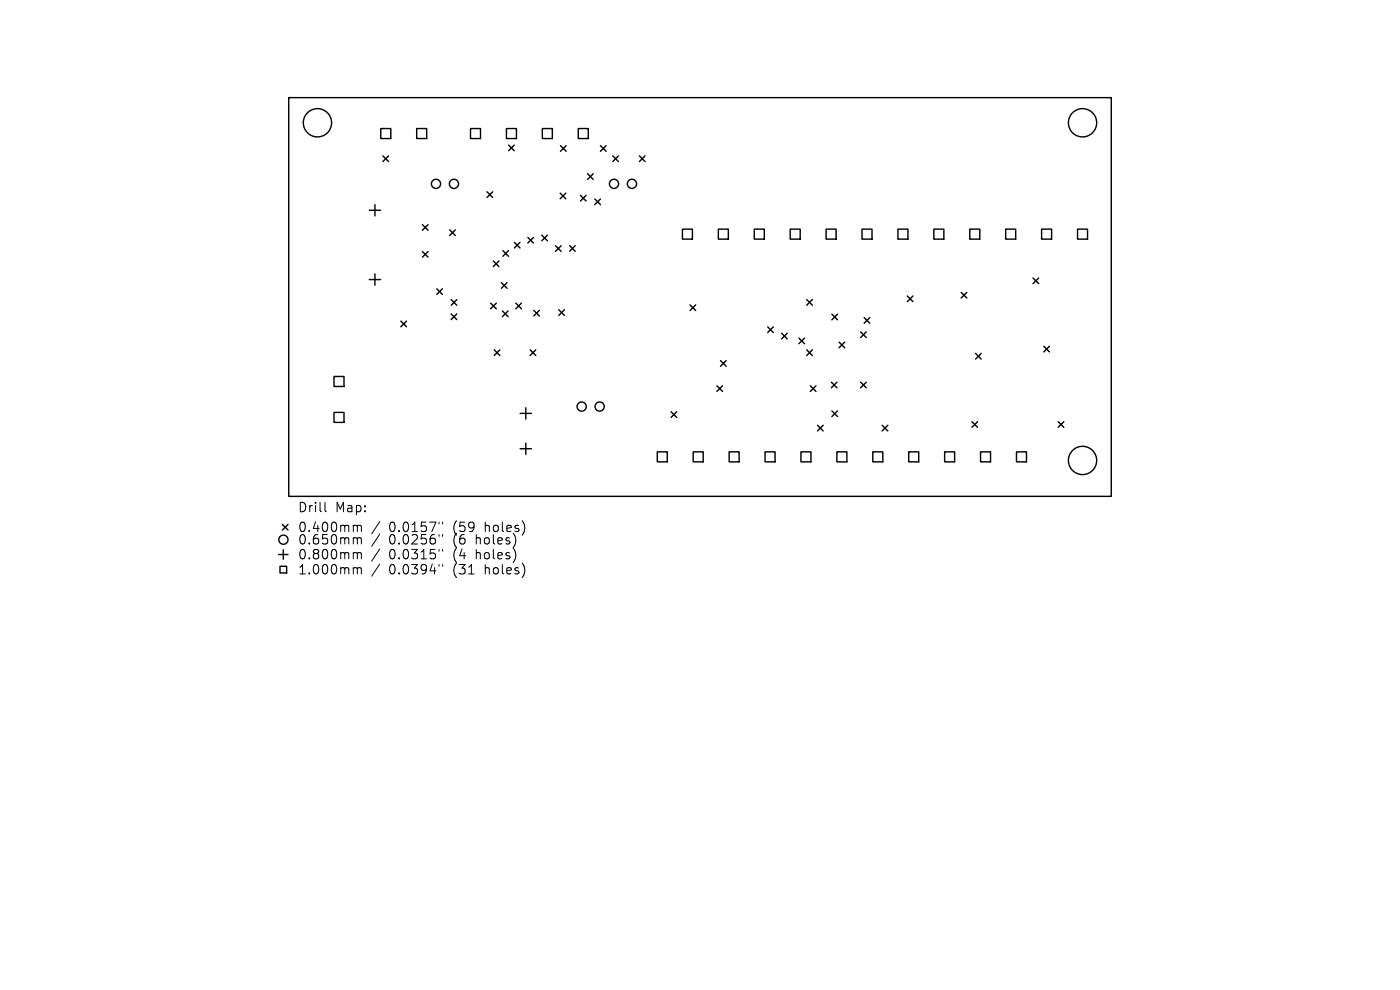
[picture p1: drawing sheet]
<svg xmlns="http://www.w3.org/2000/svg" width="297mm" height="210mm" viewBox="0 0 297 210" stroke-linecap="round" stroke-linejoin="round" font-family="sans-serif">
<defs><g id="words">
<g font-size="2.8">
<text x="63.1" y="108.9">Drill</text>
<text x="63.1" y="113.1">0.400mm</text>
<text x="71.1" y="108.9">Map:</text>
<text x="82.5" y="113.1">0.0157&quot;</text>
<text x="96.3" y="113.1">(59</text>
<text x="103.1" y="113.1">holes)</text>
<text x="63.1" y="115.8">0.650mm</text>
<text x="63.1" y="118.9">0.800mm</text>
<text x="82.5" y="115.8">0.0256&quot;</text>
<text x="82.5" y="118.9">0.0315&quot;</text>
<text x="96.3" y="115.8">(6</text>
<text x="96.3" y="118.9">(4</text>
<text x="101.2" y="115.8">holes)</text>
<text x="101.2" y="118.9">holes)</text>
<text x="63.1" y="122.1">1.000mm</text>
<text x="82.5" y="122.1">0.0394&quot;</text>
<text x="96.3" y="122.1">(31</text>
<text x="103.1" y="122.1">holes)</text>
</g>
</g></defs>
<g fill="none" stroke="#000" stroke-width=".3">
<path d="M61.3 20.7h174.5v84.6h-174.5zM80.8 27.3h2.1v2.1h-2.1zM81.2 33.1l1.2 1.2M82.4 33.1l-1.2 1.2M88.4 27.3h2.1v2.1h-2.1zM99.8 27.3h2.1v2.1h-2.1zM107.4 27.3h2.2v2.1h-2.2zM107.9 30.8l1.2 1.2M109.1 30.8l-1.2 1.2M115.1 27.3h2.1v2.1h-2.1zM118.9 30.9l1.2 1.2M120.1 30.9l-1.2 1.2"/>
<path d="M122.7 27.3h2.1v2.1h-2.1zM124.6 36.9l1.2 1.2M125.8 36.9l-1.2 1.2M127.4 30.9l1.2 1.2M128.6 30.9l-1.2 1.2M130 33.1l1.2 1.2M131.2 33.1l-1.2 1.2M135.6 33.1l1.2 1.2M136.8 33.1l-1.2 1.2M78.3 44.6h2.4M78.3 59.3h2.4M79.5 43.4v2.4"/>
<path d="M79.5 58.1v2.4M89.6 47.7l1.2 1.2M89.6 53.4l1.2 1.2M90.8 47.7l-1.2 1.2M90.8 53.4l-1.2 1.2M95.4 48.8l1.2 1.2M96.6 48.8l-1.2 1.2M103.3 40.7l1.2 1.2M104.5 40.7l-1.2 1.2M104.6 55.4l1.2 1.2M105.8 55.4l-1.2 1.2M106.4 60l1.2 1.2"/>
<path d="M106.7 53.2l1.2 1.2M107.6 60l-1.2 1.2M107.9 53.2l-1.2 1.2M109.1 51.4l1.2 1.2M110.3 51.4l-1.2 1.2M112 50.4l1.2 1.2M113.2 50.4l-1.2 1.2M114.9 49.9l1.2 1.2M116.1 49.9l-1.2 1.2M117.8 52.1l1.2 1.2M118.8 41l1.2 1.2M119 52.1l-1.2 1.2"/>
<path d="M120 41l-1.2 1.2M120.8 52.1l1.2 1.2M122 52.1l-1.2 1.2M123.1 41.4l1.2 1.2M124.3 41.4l-1.2 1.2M126.2 42.2l1.2 1.2M127.4 42.2l-1.2 1.2M144.8 48.6h2.1v2.1h-2.1zM152.4 48.6h2.1v2.1h-2.1zM160 48.6h2.1v2.1h-2.1zM167.6 48.6h2.2v2.1h-2.2zM175.3 48.6h2.1v2.1h-2.1z"/>
<path d="M182.9 48.6h2.1v2.1h-2.1zM190.5 48.6h2.1v2.1h-2.1zM198.1 48.6h2.1v2.1h-2.1zM205.7 48.6h2.2v2.1h-2.2zM213.4 48.6h2.1v2.1h-2.1zM219.1 59l1.2 1.2M220.3 59l-1.2 1.2M221 48.6h2.1v2.1h-2.1zM228.6 48.6h2.1v2.1h-2.1zM70.9 79.9h2.1v2.1h-2.1zM85 68.1l1.2 1.2M86.2 68.1l-1.2 1.2"/>
<path d="M92.7 61.3l1.2 1.2M93.9 61.3l-1.2 1.2M95.7 66.6l1.2 1.2M95.7 63.6l1.2 1.2M96.9 66.6l-1.2 1.2M96.9 63.6l-1.2 1.2M104.1 64.3l1.2 1.2M104.8 74.2l1.2 1.2M105.3 64.3l-1.2 1.2M106 74.2l-1.2 1.2M106.6 66l1.2 1.2M107.8 66l-1.2 1.2"/>
<path d="M109.4 64.3l1.2 1.2M110.6 64.3l-1.2 1.2M112.5 74.2l1.2 1.2M113.2 65.8l1.2 1.2M113.7 74.2l-1.2 1.2M114.4 65.8l-1.2 1.2M118.5 65.7l1.2 1.2M119.7 65.7l-1.2 1.2M146.4 64.7l1.2 1.2M147.6 64.7l-1.2 1.2M152.9 76.5l1.2 1.2M154.1 76.5l-1.2 1.2"/>
<path d="M162.9 69.3l1.2 1.2M164.1 69.3l-1.2 1.2M165.8 70.7l1.2 1.2M167 70.7l-1.2 1.2M169.5 71.7l1.2 1.2M170.7 71.7l-1.2 1.2M171.1 63.5l1.2 1.2M171.1 74.2l1.2 1.2M172.3 63.5l-1.2 1.2M172.3 74.2l-1.2 1.2M176.5 66.6l1.2 1.2M177.7 66.6l-1.2 1.2"/>
<path d="M178 72.6l1.2 1.2M179.2 72.6l-1.2 1.2M182.6 70.4l1.2 1.2M183.3 67.4l1.2 1.2M183.8 70.4l-1.2 1.2M184.5 67.4l-1.2 1.2M192.5 62.8l1.2 1.2M193.7 62.8l-1.2 1.2M203.9 62l1.2 1.2M205.1 62l-1.2 1.2M207 75l1.2 1.2M208.2 75l-1.2 1.2"/>
<path d="M221.4 73.5l1.2 1.2M222.6 73.5l-1.2 1.2M70.9 87.5h2.1v2.1h-2.1zM110.3 87.7h2.4M110.3 95.2h2.4M111.5 86.5v2.4M111.5 94v2.4M139.4 95.9h2.2v2.1h-2.2zM142.4 87.3l1.2 1.2M143.6 87.3l-1.2 1.2M147.1 95.9h2.1v2.1h-2.1zM152.1 81.8l1.2 1.2"/>
<path d="M153.3 81.8l-1.2 1.2M154.7 95.9h2.1v2.1h-2.1zM162.3 95.9h2.1v2.1h-2.1zM169.9 95.9h2.1v2.1h-2.1zM171.9 81.8l1.2 1.2M173.1 81.8l-1.2 1.2M173.4 90.2l1.2 1.2M174.6 90.2l-1.2 1.2M176.4 81.1l1.2 1.2M176.5 87.2l1.2 1.2M177.5 95.9h2.2v2.1h-2.2zM177.6 81.1l-1.2 1.2"/>
<path d="M177.7 87.2l-1.2 1.2M182.6 81.1l1.2 1.2M183.8 81.1l-1.2 1.2M185.2 95.9h2.1v2.1h-2.1zM187.1 90.2l1.2 1.2M188.3 90.2l-1.2 1.2M192.8 95.9h2.1v2.1h-2.1zM200.4 95.9h2.1v2.1h-2.1zM206.2 89.5l1.2 1.2M207.4 89.5l-1.2 1.2M208 95.9h2.1v2.1h-2.1zM215.6 95.9h2.2v2.1h-2.2z"/>
<path d="M224.5 89.5l1.2 1.2M225.7 89.5l-1.2 1.2M59.1 117.6h2M59.9 111.2l1.2 1.2M60.1 116.6v2M61.1 111.2l-1.2 1.2M59.4 120.1h1.4v1.4h-1.4z"/>
<circle cx="67.3" cy="26" r="3"/>
<circle cx="92.5" cy="39" r=".98"/>
<circle cx="96.3" cy="39" r=".98"/>
<circle cx="130.3" cy="39" r=".97"/>
<circle cx="134.1" cy="39" r=".97"/>
<circle cx="229.7" cy="26" r="3"/>
<circle cx="123.4" cy="86.2" r=".97"/>
<circle cx="127.2" cy="86.2" r=".97"/>
<circle cx="229.7" cy="97.7" r="3"/>
<circle cx="60.1" cy="114.5" r=".97"/>
</g>
<g fill="none" stroke="#000" stroke-width=".21">
<path d="M68.9 106.6v1.7l.3 .3M75.2 111.4l.5 .1 .1 .2M75.2 114.1l.5 .1 .1 .2M75.2 117.2l.5 .1 .1 .2M75.8 111.7l.3-.3 .5 .1 .1 1.3M75.8 111.7v1.1M75.8 114.4v1M75.8 117.5v1M75.8 114.4l.3-.3 .5 .1 .1 1.2M75.8 117.5l.3-.3 .5 .1 .1 1.2M80.6 110.7l-1.7 2.5M80.6 113.3l-1.7 2.6"/>
<path d="M80.6 116.5l-1.7 2.5M80.6 119.7l-1.7 2.5M93.1 110.8v.3M93.1 113.4v.4M93.1 116.5v.4M93.1 119.7v.4M93.9 110.8v.3M93.9 113.4v.4M93.9 116.5v.4M93.9 119.7v.4M75.2 120.4l.5 .1 .1 .2M75.8 120.7v1"/>
<path d="M75.8 120.7l.3-.3 .5 .1 .1 1.2"/>
</g>
<use href="#words"/>
</svg>
